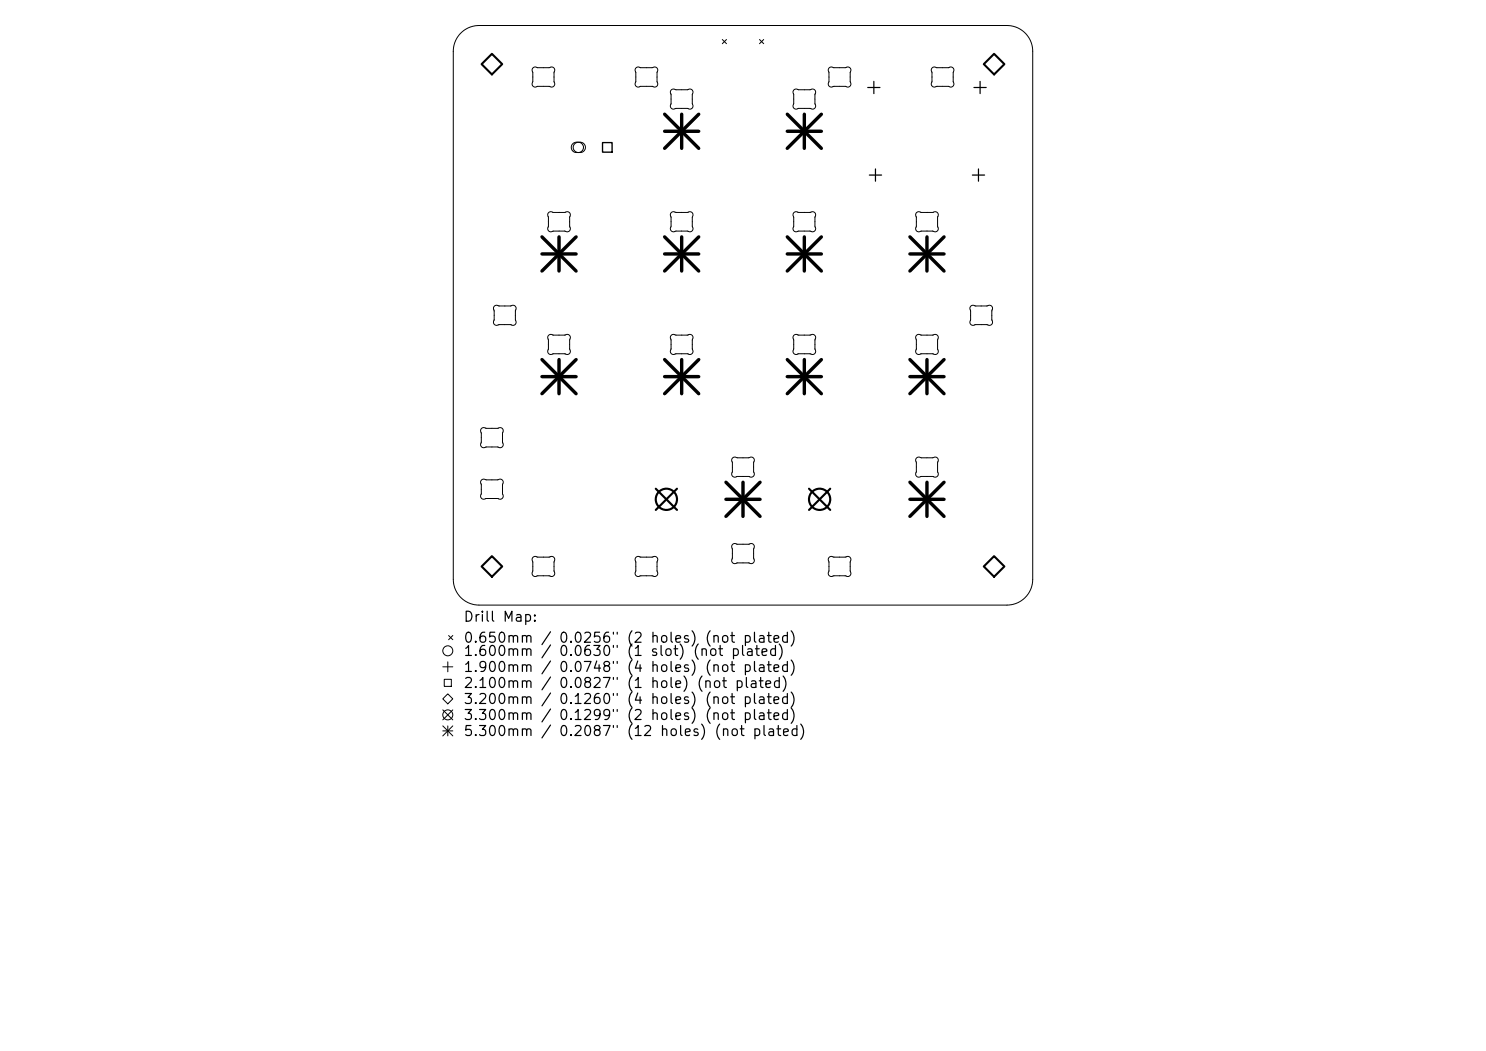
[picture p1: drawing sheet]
<svg xmlns="http://www.w3.org/2000/svg" width="297mm" height="210mm" viewBox="0 0 297 210" stroke-linecap="round" stroke-linejoin="round" font-family="sans-serif">
<defs><g id="words">
<g font-size="2">
<text x="92.5" y="124.7">Drill Map:</text>
<text x="92.5" y="128.9">0.650mm / 0.0256&quot; (2 holes) (not plated)</text>
<text x="92.5" y="131.6">1.600mm / 0.0630&quot; (1 slot) (not plated)</text>
<text x="92.5" y="134.8">1.900mm / 0.0748&quot; (4 holes) (not plated)</text>
<text x="92.5" y="138">2.100mm / 0.0827&quot; (1 hole) (not plated)</text>
<text x="92.5" y="141.2">3.200mm / 0.1260&quot; (4 holes) (not plated)</text>
<text x="92.5" y="144.4">3.300mm / 0.1299&quot; (2 holes) (not plated)</text>
<text x="92.5" y="147.6">5.300mm / 0.2087&quot; (12 holes) (not plated)</text>
</g>
</g></defs>
<g fill="none" stroke="#000" stroke-width=".2">
<path d="M92.1 6.6a5.1 5.1 0 0 1 3.6-1.5h105.6a5.1 5.1 0 0 1 5.1 5.1v105.6a5.1 5.1 0 0 1-5.1 5.1h-105.6a5.1 5.1 0 0 1-5.1-5.1v-105.6a5.1 5.1 0 0 1 1.5-3.6zM106.5 13.6l.5-.2 .5 .1h2.2l.6-.1 .4 .1 .2 .5-.2 .5v1.8l.2 .5-.2 .4-.5 .2-.5-.1h-2.2l-.5 .1-.4-.2-.3-.4 .2-.5v-1.8l-.2-.5zM127.1 13.6l.5-.2 .5 .1h2.2l.6-.1 .4 .1 .2 .5-.2 .5v1.8l.2 .5-.2 .4-.5 .2-.5-.1h-2.2l-.6 .1-.4-.2-.2-.4 .2-.5v-1.8l-.2-.5zM134.2 18l.4-.2 .5 .1h2.3l.5-.1 .4 .1 .2 .5-.1 .5v1.8l.1 .5-.1 .4-.5 .2-.5-.1h-2.3l-.5 .1-.4-.1-.2-.5 .1-.5v-1.8l-.1-.5zM144.4 7.9l.8 .8M145.2 7.9l-.8 .8M151.8 7.9l.8 .8M152.6 7.9l-.8 .8M158.7 18l.4-.2 .5 .1h2.3l.5-.1 .4 .1 .2 .5-.1 .5v1.8l.1 .5-.1 .4-.5 .2-.5-.1h-2.3l-.5 .1-.4-.1-.2-.5 .1-.5v-1.8l-.1-.5zM165.7 13.6l.5-.2 .5 .1h2.2l.6-.1 .4 .1 .2 .5-.2 .5v1.8l.2 .5-.2 .4-.5 .2-.5-.1h-2.2l-.6 .1-.4-.2-.2-.4 .2-.5v-1.8l-.2-.5zM186.3 13.6l.5-.2 .5 .1h2.2l.5-.1 .4 .1 .3 .5-.2 .5v1.8l.2 .5-.2 .4-.5 .2-.5-.1h-2.2l-.6 .1-.4-.2-.2-.4 .2-.5v-1.8l-.2-.5zM114.5 28.7l.5-.3h1a1.03 1.03 0 0 1 1 1 1.03 1.03 0 0 1-1 1.1h-.8a1.03 1.03 0 0 1-.9-.7 1.03 1.03 0 0 1 .2-1.1z"/>
<path d="M109.7 42.5l.4-.2 .5 .1h2.3l.5-.1 .4 .2 .2 .4-.1 .5v1.8l.1 .5-.2 .4-.4 .2-.5-.1h-2.3l-.5 .1-.4-.1-.2-.5 .1-.5v-1.8l-.1-.5zM134.2 42.5l.4-.2 .5 .1h2.3l.5-.1 .4 .2 .2 .4-.1 .5v1.8l.1 .5-.1 .4-.5 .2-.5-.1h-2.3l-.5 .1-.4-.1-.2-.5 .1-.5v-1.8l-.1-.5zM158.7 42.5l.4-.2 .5 .1h2.3l.5-.1 .4 .2 .2 .4-.1 .5v1.8l.1 .5-.1 .4-.5 .2-.5-.1h-2.3l-.5 .1-.4-.1-.2-.5 .1-.5v-1.8l-.1-.5zM183.2 42.5l.4-.2 .5 .1h2.3l.5-.1 .4 .2 .2 .4-.1 .5v1.8l.1 .5-.1 .4-.5 .2-.5-.1h-2.3l-.5 .1-.4-.1-.2-.5 .2-.5-.1-1.8-.1-.5zM98.8 61.2l.5-.2 .5 .1h2.2l.5-.1 .4 .1 .3 .5-.2 .5v1.8l.2 .5-.2 .4-.5 .2-.5-.1h-2.2l-.6 .1-.4-.1-.2-.5 .2-.5v-1.8l-.2-.5zM109.7 67l.4-.2 .5 .2h2.3l.5-.2 .4 .2 .2 .5-.1 .4v1.8l.1 .5-.2 .4-.4 .2-.5-.1h-2.3l-.5 .1-.4-.1-.2-.5 .1-.5v-1.8l-.1-.5zM134.2 67l.4-.2 .5 .2h2.3l.5-.2 .4 .2 .2 .5-.1 .5v1.7l.1 .5-.1 .4-.5 .2-.5-.1h-2.3l-.5 .1-.4-.1-.2-.5 .1-.5v-1.8l-.1-.5zM158.7 67l.4-.2 .5 .2h2.3l.5-.2 .4 .2 .2 .5-.1 .4v1.8l.1 .5-.1 .4-.5 .2-.5-.1h-2.3l-.5 .1-.4-.1-.2-.5 .1-.5v-1.8l-.1-.5zM183.2 67l.4-.2 .5 .2h2.3l.5-.2 .4 .2 .2 .5-.1 .5v1.7l.1 .5-.1 .4-.5 .2-.5-.1h-2.3l-.5 .1-.4-.1-.2-.5 .2-.5-.1-1.8-.1-.5zM194 61.2l.5-.2 .5 .1h2.2l.6-.1 .4 .1 .2 .5-.2 .5v1.8l.2 .5-.2 .4-.5 .2-.5-.1h-2.2l-.5 .1-.4-.1-.3-.5 .2-.5v-1.8l-.2-.5zM96.2 85.6l.5-.2 .5 .2h2.2l.6-.2 .4 .2 .2 .5-.2 .5v1.7l.2 .6-.2 .4-.5 .2-.5-.2h-2.2l-.5 .2-.4-.2-.2-.5 .1-.5v-1.8l-.1-.5zM96.2 95.9l.5-.2 .5 .2h2.2l.6-.2 .4 .2 .2 .5-.2 .5v1.7l.2 .5-.2 .4-.5 .3-.5-.2h-2.2l-.5 .2-.4-.2-.2-.5 .1-.5v-1.8l-.1-.5z"/>
<path d="M146.4 91.5l.5-.2 .5 .2h2.2l.6-.2 .4 .2 .2 .5-.2 .5v1.7l.2 .5-.2 .4-.5 .2-.5-.1h-2.3l-.5 .1-.4-.1-.2-.5 .2-.5v-1.8l-.2-.5zM183.2 91.5l.4-.2 .5 .2h2.3l.5-.2 .4 .2 .2 .5-.1 .5v1.7l.1 .5-.1 .4-.5 .2-.5-.1h-2.3l-.5 .1-.4-.1-.2-.5 .2-.5-.1-1.8-.1-.5zM106.5 111.3l.5-.1 .5 .1h2.3l.5-.1 .4 .1 .2 .5-.2 .5v1.8l.2 .5-.2 .4-.5 .2-.5-.2h-2.2l-.5 .2-.4-.2-.3-.4 .2-.5v-1.8l-.2-.5zM127.1 111.3l.5-.1 .5 .1h2.3l.5-.1 .4 .1 .2 .5-.2 .5v1.8l.2 .5-.2 .4-.5 .2-.5-.2h-2.2l-.6 .2-.4-.2-.2-.4 .2-.5v-1.8l-.2-.5zM146.4 108.8l.5-.2 .5 .2h2.2l.6-.2 .4 .2 .2 .4-.2 .5v1.8l.2 .5-.2 .4-.5 .2-.5-.1h-2.2l-.6 .1-.4-.1-.2-.5 .2-.5v-1.8l-.2-.5zM165.7 111.3l.5-.1 .5 .1h2.3l.5-.1 .4 .1 .2 .5-.2 .5v1.8l.2 .5-.2 .4-.5 .2-.5-.2h-2.2l-.6 .2-.4-.2-.2-.4 .2-.5v-1.8l-.2-.5zM88.5 139.6l1-1 1 1-1 1zM88.5 133.2h2M88.8 135.7h1.4v1.5h-1.4zM89.5 132.2v2M89.7 127l.8 .8M90.5 127l-.8 .8"/>
<path d="M88.5 141.8l2 2M88.5 145l2 2M88.5 146h2M89.5 145v2M90.5 141.8l-2 2M90.5 145l-2 2"/>
<circle cx="89.5" cy="130" r="1"/>
<circle cx="89.5" cy="142.8" r="1"/>
</g>
<circle cx="115.6" cy="29.4" r="1.03" fill="none" stroke="#000" stroke-width=".21"/>
<path d="M173.4 17.5h2.5M174.7 16.3v2.4M194.7 17.5h2.4M195.9 16.3v2.4M173.8 35h2.4M175 33.8v2.4M194.3 35h2.5M195.6 33.8v2.4" fill="none" stroke="#000" stroke-width=".24"/>
<path d="M120.4 28.5h1.9v1.9h-1.9z" fill="none" stroke="#000" stroke-width=".27"/>
<path d="M96.3 12.8l2-2 2.1 2-2.1 2.1zM196.6 12.8l2.1-2 2 2-2 2.1zM96.3 113.2l2-2.1 2.1 2.1-2.1 2zM196.6 113.2l2.1-2.1 2 2.1-2 2z" fill="none" stroke="#000" stroke-width=".41"/>
<g fill="none" stroke="#000" stroke-width=".42">
<path d="M131.1 97.6l4.2 4.3M135.3 97.6l-4.2 4.3M161.7 97.6l4.2 4.3M165.9 97.6l-4.2 4.3"/>
<circle cx="133.2" cy="99.8" r="2.12"/>
<circle cx="163.8" cy="99.8" r="2.12"/>
</g>
<g fill="none" stroke="#000" stroke-width=".68">
<path d="M132.8 22.8l6.9 6.8M132.8 26.2h6.9M136.2 22.8v6.8M139.7 22.8l-6.9 6.8M157.3 26.2h6.9M157.3 22.8l6.9 6.8M160.8 22.8v6.8M164.2 22.8l-6.9 6.8M108.3 47.3l6.8 6.9M108.3 50.7h6.8M111.7 47.3v6.9M115.1 47.3l-6.8 6.9"/>
<path d="M132.8 50.7h6.9M132.8 47.3l6.9 6.9M136.2 47.3v6.9M139.7 47.3l-6.9 6.9M157.3 50.7h6.9M157.3 47.3l6.9 6.9M160.8 47.3v6.9M164.2 47.3l-6.9 6.9M181.9 50.7h6.8M181.9 47.3l6.8 6.9M185.3 47.3v6.9M188.7 47.3l-6.8 6.9"/>
<path d="M108.3 71.8l6.8 6.9M108.3 75.3h6.8M111.7 71.8v6.9M115.1 71.8l-6.8 6.9M132.8 75.3h6.9M132.8 71.8l6.9 6.9M136.2 71.8v6.9M139.7 71.8l-6.9 6.9M157.3 75.3h6.9M157.3 71.8l6.9 6.9M160.8 71.8v6.9M164.2 71.8l-6.9 6.9"/>
<path d="M181.9 75.3h6.8M181.9 71.8l6.8 6.9M185.3 71.8v6.9M188.7 71.8l-6.8 6.9M145.1 96.4l6.8 6.8M145.1 99.8h6.8M148.5 96.4v6.8M151.9 96.4l-6.8 6.8M181.9 99.8h6.8M181.9 96.4l6.8 6.8M185.3 96.4v6.8M188.7 96.4l-6.8 6.8"/>
</g>
<use href="#words"/>
</svg>
